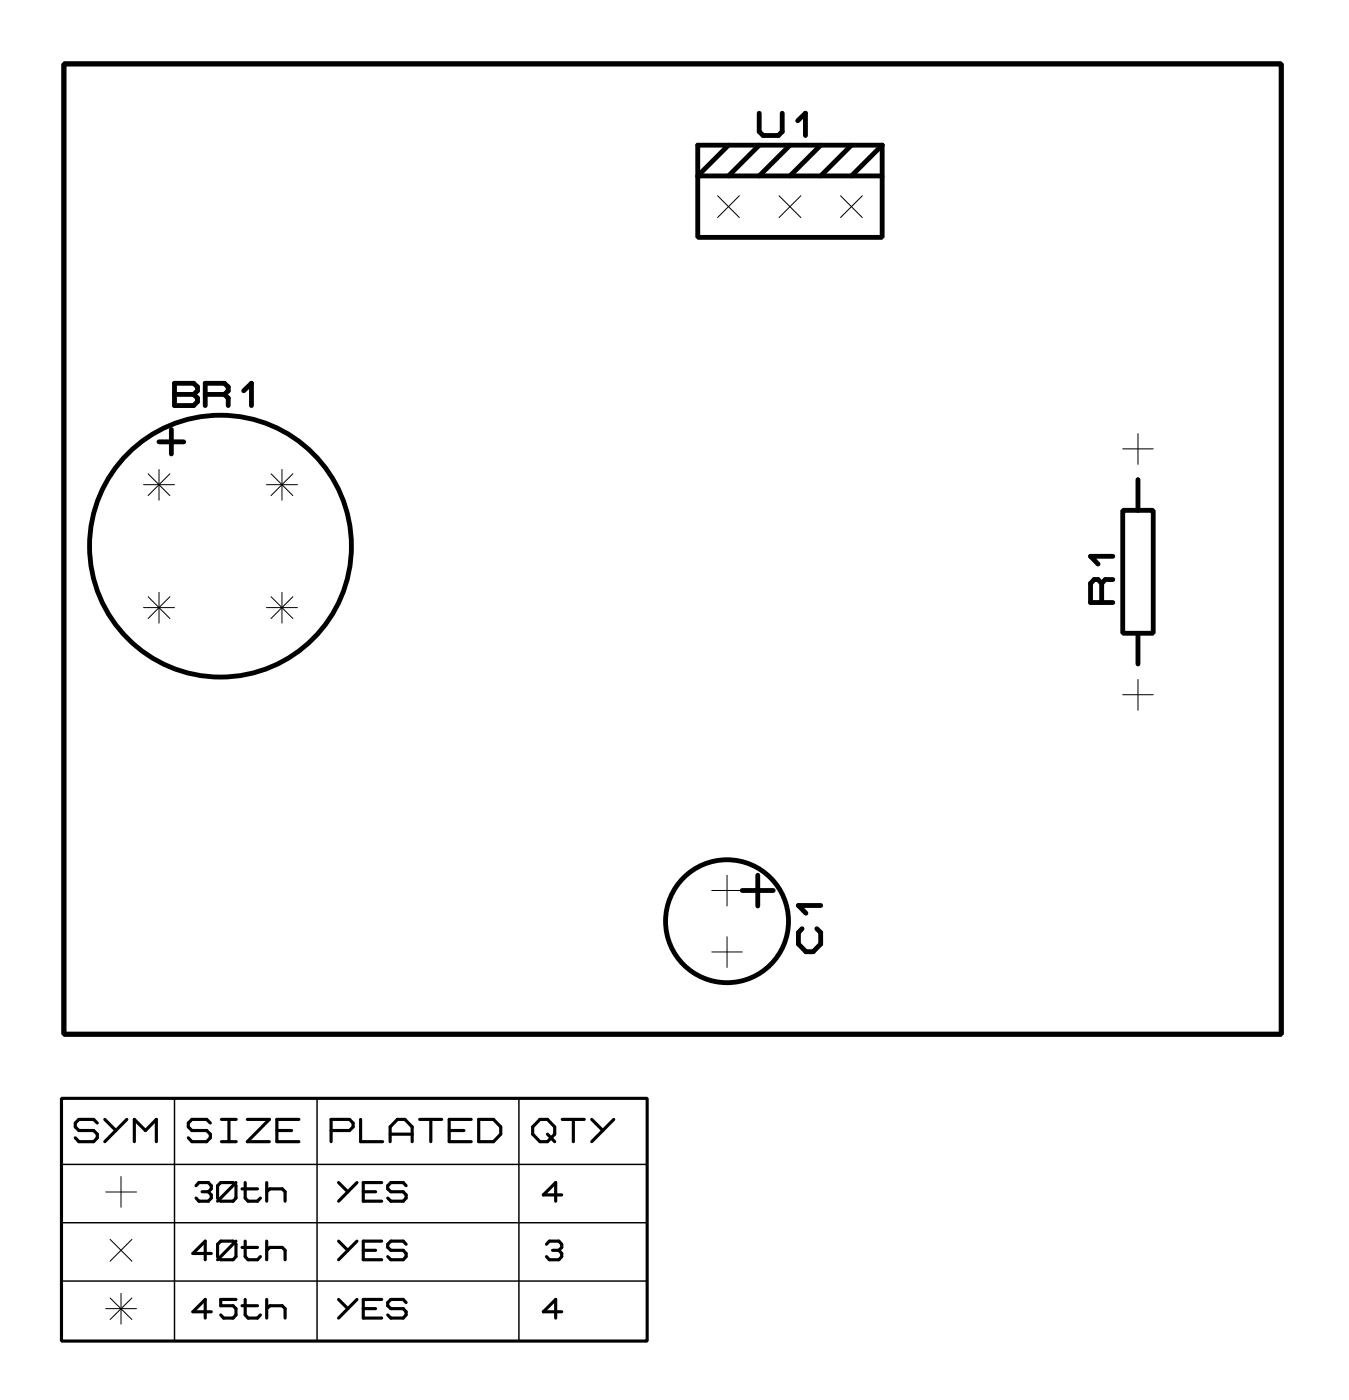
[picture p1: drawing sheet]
<svg xmlns="http://www.w3.org/2000/svg" width="56mm" height="58mm" viewBox="0 0 56 58" stroke-linecap="round" stroke-linejoin="round" font-family="sans-serif">
<g fill="none" stroke="#000" stroke-width=".2">
<path d="M2.6 2.6h50.3v40.1h-50.3zM6.6 18.3h1M7.1 17.7v1.1M7.2 15.8h.8l.2 .2v.1l-.2 .2 .2 .1v.2l-.2 .2h-.8zM7.2 16.3h.8M8.5 16.3h.8M9.3 16.3l.1-.2v-.1l-.1-.2h-.8v1M9.3 16.3l.1 .1v.4M10.1 16.1l.3-.3v1M28.8 7.3h7.6v2.5h-7.6zM30.1 6l-1.3 1.3v-1.3h7.6M31.4 6l-1.3 1.3"/>
<path d="M31.4 4.7v.7l.1 .2h.7l.1-.2v-.7M32.6 6l-1.2 1.3M33 5l.3-.3v.9M33.9 6l-1.3 1.3M35.2 6l-1.3 1.3M36.4 6v1.3M36.4 6l-1.2 1.3M47 19.8v1.3M30.7 36.8h1.2M31.3 36.2v1.2M33.1 38.4l-.1 .1v.5l.3 .3h.3l.3-.3v-.5l-.2-.1M33.9 37.4h-.9l.3 .3"/>
<path d="M45.5 24.1l-.1-.2h-.2l-.1 .2v.8h.9M45.5 24.1v.8M46 23.9h-.3l-.2 .2M46 23h-.9l.3 .3M46.4 21.1h1.2v5.1h-1.2zM47 26.2v1.2"/>
<circle cx="9.1" cy="22.6" r="5.4"/>
<circle cx="30" cy="38.1" r="2.54"/>
</g>
<g fill="none" stroke="#000" stroke-width=".04">
<path d="M6.1 19.6l.9 .9M6.6 19.4v1.3M7 19.6l-.9 .9M11.2 19.6l.9 .9M11.6 19.4v1.3M12.1 19.6l-.9 .9M29.6 8.1l.9 .9M30.5 8.1l-.9 .9M32.2 8.1l.9 .9M33.1 8.1l-.9 .9M34.7 8.1l.9 .9M35.6 8.1l-.9 .9"/>
<path d="M46.4 18.5h1.2M47 17.9v1.3M5.9 20h1.3M5.9 25.1h1.3M6.1 24.7l.9 .9M6.6 24.5v1.2M7 24.7l-.9 .9M11 20h1.3M11 25.1h1.3M11.2 24.7l.9 .9M11.6 24.5v1.2M12.1 24.7l-.9 .9"/>
<path d="M29.4 36.8h1.3M29.4 39.3h1.3M30 36.2v1.2M30 38.7v1.3M46.4 28.7h1.2M47 28.1v1.2M4.4 49.3h1.2M4.4 54.1h1.2M4.5 51.2l.9 .9M4.5 53.6l.9 .9M5 48.6v1.3M5 53.4v1.3"/>
<path d="M5.4 51.2l-.9 .9M5.4 53.6l-.9 .9"/>
</g>
<g fill="none" stroke="#000" stroke-width=".13">
<path d="M2.5 45.4h24.2v10h-24.2zM4 46.4l-.1-.1h-.6l-.2 .1v.2l.2 .1h.6l.1 .2v.1l-.1 .2h-.6l-.2-.2M4.3 46.3l.5 .4M5.2 46.3l-.9 .9M5.5 47.2v-.9l.5 .4 .5-.4v.9M8.1 49l.1-.1h.4l.1 .1-.1 .2M8.3 49.2h.3M8.6 49.2l.1 .2-.1 .2h-.4l-.1-.1M8.7 46.4l-.2-.1h-.6l-.1 .1v.2l.1 .1h.6l.2 .2v.1l-.2 .2h-.6l-.1-.2M8.7 51.8h-.7l.5-.5v.8M8.7 54.2h-.7l.5-.5v.8M9.1 48.9h.5l.1 .1v.5l-.1 .1h-.5l-.1-.1v-.5z"/>
<path d="M9.1 51.3h.5l.1 .1v.5l-.1 .2h-.5l-.1-.2v-.5zM9.1 47.2h.7M9.1 46.3h.7M9.5 46.3v.9M9.7 53.7h-.6v.3h.5l.1 .1v.2l-.1 .2h-.4l-.1-.2M9.7 48.9l-.7 .7M9.7 51.3l-.7 .8M10 49.1h.6M10 51.5h.6M10 54h.6M10.1 48.9v.6l.1 .1h.4l.2-.1M10.1 51.3v.6l.1 .2h.4l.2-.2"/>
<path d="M10.1 53.7v.6l.1 .2h.4l.2-.2M10.2 46.3h.9l-.9 .9h.9M11 49.2l.1-.1h.6l.1 .1v.4M11 51.7l.1-.2h.6l.1 .2v.4M11 54.1l.1-.1h.6l.1 .1v.4M11 48.9v.7M11 51.3v.8M11 53.7v.8M11.4 46.7h.6M12.3 46.3h-.9v.9h.9M13.7 46.7h.7l.2-.1v-.2l-.2-.1h-.7v.9M14 48.9l.4 .3"/>
<path d="M14 51.3l.4 .4M14 53.7l.4 .4M14.7 48.9l-.7 .7M14.7 51.3l-.7 .8M14.7 53.7l-.7 .8M14.9 46.3v.9h.9M15 49.2h.5M15 51.7h.5M15 54.1h.5M15.8 48.9h-.8v.7h.8M15.8 51.3h-.8v.8h.8M15.8 53.7h-.8v.8h.8"/>
<path d="M16.1 47.2v-.6l.3-.3h.3l.3 .3v.6M16.1 46.9h.9M16.8 49l-.1-.1h-.6l-.1 .1 .1 .2h.6l.1 .2-.1 .2h-.6l-.1-.1M16.8 51.4l-.1-.1h-.6l-.1 .1 .1 .3h.6l.1 .1-.1 .3h-.6l-.1-.2M16.8 53.8l-.1-.1h-.6l-.1 .1 .1 .3h.6l.1 .1-.1 .3h-.6l-.1-.2M17.3 46.3h.9M17.8 46.3v.9M18.6 46.7h.6M19.5 46.3h-.9v.9h.9M19.8 46.3h.6l.3 .3v.3l-.3 .3h-.6zM22.3 46.3h.3l.3 .3v.3l-.3 .3h-.3l-.3-.3v-.3zM22.6 51.4l.1-.1h.4l.1 .1-.1 .3"/>
<path d="M22.6 46.9l.3 .3M22.8 51.7h.3M23.1 51.7l.1 .1-.1 .3h-.4l-.1-.2M23.2 49.4h-.8l.6-.5v.7M23.2 54.2h-.8l.6-.5v.8M23.2 46.3h.9M23.7 46.3v.9M24.4 46.3l.5 .4M25.4 46.3l-1 .9"/>
</g>
<path d="M2.5 48.1h24.2M2.5 50.5h24.2M2.5 52.9h24.2M7.2 45.4v10M13.1 45.4v10M21.4 45.4v10" fill="none" stroke="#000" stroke-width=".06"/>
</svg>
